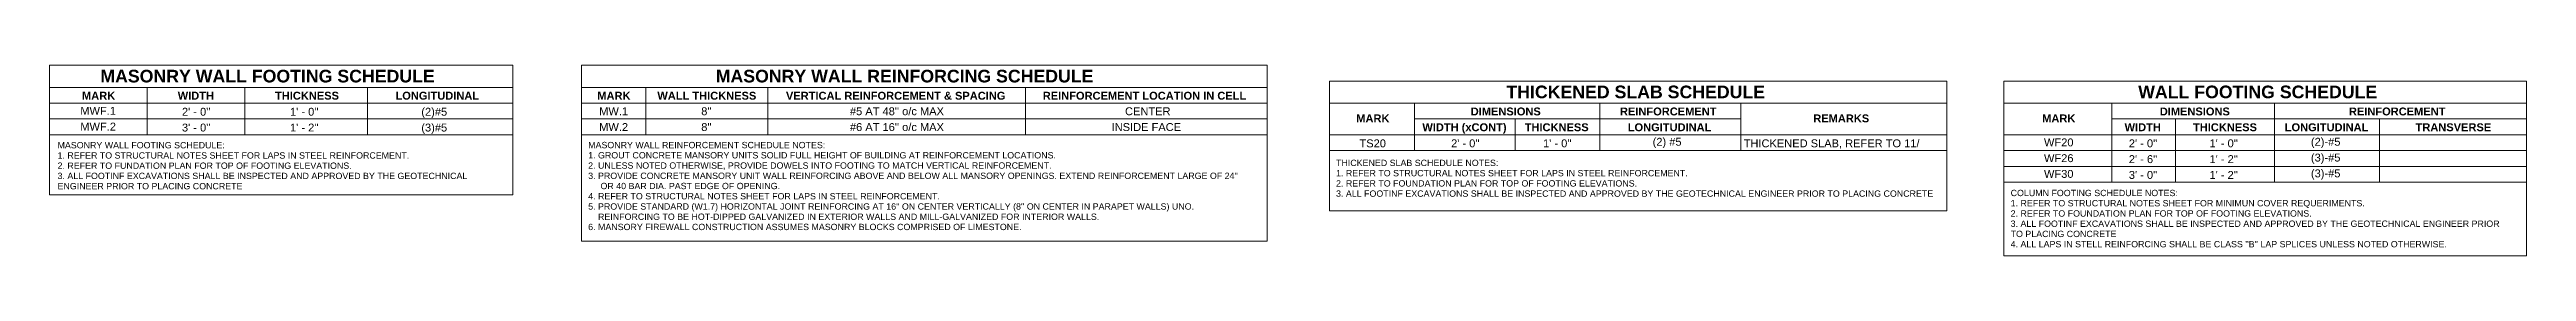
# Model space of a CAD drawing. Header units: inches. Extents: x -4126 to -1638, y 141 to 12362.
# Drawn here: x -1684.21 to -1653.43, y 142.38 to 144.75 of the extents above; entities that cross this region are included whole.
import ezdxf

# ---------------------------------------------------------------- set-up
doc = ezdxf.new("R2010")
doc.units = ezdxf.units.IN
doc.header["$MEASUREMENT"] = 0
for name, color, linetype, lineweight in [('A-DETL-THIN', 7, 'Continuous', 18), ('G-ANNO-TEXT', 7, 'Continuous', 9), ('G-ANNO-TEXT_corr', 7, 'Continuous', 9)]:
    doc.layers.add(name, color=color, linetype=linetype, lineweight=lineweight)
doc.styles.add('Arial_5', font='arial.ttf', dxfattribs={"height": 0.098425})
doc.styles.add('Arial_6', font='arial.ttf', dxfattribs={"height": 0.07874})
doc.styles.add('Arial_B', font='Arial_Bold.ttf', dxfattribs={"height": 0.15748})
doc.styles.add('Arial_B_1', font='', dxfattribs={"height": 0.098425})
doc.styles.get('Arial_B_1').set_extended_font_data('Arial', bold=True)

msp = doc.modelspace()

# ---------------------------------------------------------------- linework, layer by layer
at = {"layer": 'A-DETL-THIN'}
for p, q in [((-1684.2082, 144.74975), (-1684.2082, 143.13361)), ((-1678.45094, 144.74975), (-1684.2082, 144.74975)), ((-1678.45094, 143.13361), (-1678.45094, 144.74975)), ((-1677.59906, 144.74975), (-1677.59906, 142.5571)), ((-1669.08117, 144.74975), (-1677.59906, 144.74975)), ((-1669.08117, 142.5571), (-1669.08117, 144.74975)), ((-1684.2082, 144.47416), (-1678.45094, 144.47416)), ((-1682.99722, 144.47416), (-1682.99722, 143.88361)), ((-1681.78322, 144.47416), (-1681.78322, 143.88361)), ((-1680.25846, 144.47416), (-1680.25846, 143.88361)), ((-1677.59906, 144.47416), (-1669.08117, 144.47416)), ((-1676.80037, 144.47416), (-1676.80037, 143.88361)), ((-1675.28399, 144.47416), (-1675.28399, 143.88361)), ((-1672.08117, 144.47416), (-1672.08117, 143.88361)), ((-1668.30743, 144.5529), (-1668.30743, 142.93676)), ((-1660.63447, 144.5529), (-1668.30743, 144.5529)), ((-1660.63447, 142.93676), (-1660.63447, 144.5529)), ((-1659.92606, 144.5529), (-1659.92606, 142.37568)), ((-1653.43427, 144.5529), (-1659.92606, 144.5529)), ((-1653.43427, 142.37568), (-1653.43427, 144.5529)), ((-1684.2082, 144.27731), (-1678.45094, 144.27731)), ((-1684.2082, 144.08046), (-1678.45094, 144.08046)), ((-1677.59906, 144.27731), (-1669.08117, 144.27731)), ((-1677.59906, 144.08046), (-1669.08117, 144.08046)), ((-1668.30743, 144.27731), (-1660.63447, 144.27731)), ((-1667.24921, 144.27731), (-1667.24921, 143.68676)), ((-1667.24921, 144.08046), (-1663.19697, 144.08046)), ((-1665.99921, 144.08046), (-1665.99921, 143.68676)), ((-1664.94697, 144.27731), (-1664.94697, 143.68676)), ((-1663.19697, 144.27731), (-1663.19697, 143.68676)), ((-1659.92606, 144.27731), (-1653.43427, 144.27731)), ((-1658.58748, 144.27731), (-1658.58748, 143.29306)), ((-1658.58748, 144.08046), (-1653.43427, 144.08046)), ((-1657.79452, 144.08046), (-1657.79452, 143.29306)), ((-1656.5656, 144.27731), (-1656.5656, 143.29306)), ((-1655.25989, 144.08046), (-1655.25989, 143.29306)), ((-1684.2082, 143.88361), (-1678.45094, 143.88361)), ((-1677.59906, 143.88361), (-1669.08117, 143.88361)), ((-1668.30743, 143.88361), (-1660.63447, 143.88361)), ((-1659.92606, 143.88361), (-1653.43427, 143.88361)), ((-1668.30743, 143.68676), (-1660.63447, 143.68676)), ((-1659.92606, 143.68676), (-1653.43427, 143.68676)), ((-1659.92606, 143.48991), (-1653.43427, 143.48991)), ((-1684.2082, 143.13361), (-1678.45094, 143.13361)), ((-1659.92606, 143.29306), (-1653.43427, 143.29306)), ((-1668.30743, 142.93676), (-1660.63447, 142.93676)), ((-1677.59906, 142.5571), (-1669.08117, 142.5571)), ((-1659.92606, 142.37568), (-1653.43427, 142.37568))]:
    msp.add_line(p, q, dxfattribs=at)

# ---------------------------------------------------------------- texts
at = {"layer": 'G-ANNO-TEXT', "attachment_point": 1}
for s, insert, char_height, width, style in [('MASONRY WALL FOOTING SCHEDULE', (-1683.57702, 144.69314), 0.1574803, 5.0468437, 'Arial_B'), ('MASONRY WALL REINFORCING SCHEDULE', (-1675.93107, 144.69314), 0.1574803, 5.7001875, 'Arial_B'), ('MARK', (-1683.80521, 144.41986), 0.098425, 0.4986875, 'Arial_B_1'), ('WIDTH', (-1682.61541, 144.41986), 0.098425, 0.542875, 'Arial_B_1'), ('THICKNESS', (-1681.40678, 144.41986), 0.098425, 0.9595, 'Arial_B_1'), ('LONGITUDINAL', (-1679.90979, 144.41986), 0.0984252, 1.2530313, 'Arial_B_1'), ('MARK', (-1677.4026, 144.41921), 0.098425, 0.4986875, 'Arial_B_1'), ('WALL THICKNESS', (-1676.65674, 144.41921), 0.0984252, 1.4802812, 'Arial_B_1'), ('VERTICAL REINFORCEMENT & SPACING', (-1675.05898, 144.41921), 0.0984252, 3.295125, 'Arial_B_1'), ('REINFORCEMENT LOCATION IN CELL', (-1671.86795, 144.41921), 0.0984252, 3.0584062, 'Arial_B_1'), ('THICKENED SLAB SCHEDULE', (-1666.10819, 144.49629), 0.1574803, 3.9105937, 'Arial_B'), ('WALL FOOTING SCHEDULE', (-1658.25808, 144.49629), 0.1574803, 3.61075, 'Arial_B'), ('MWF.1', (-1683.82592, 144.23142), 0.098425, 0.5397188, 'Arial_5'), ('MWF.2', (-1683.82592, 144.03457), 0.098425, 0.5397188, 'Arial_5'), ("3' - 0''", (-1682.56292, 144.02258), 0.098425, 0.42925, 'Arial_5'), ("2' - 0''", (-1682.56292, 144.21943), 0.098425, 0.42925, 'Arial_5'), ("1' - 0''", (-1681.22024, 144.21943), 0.098425, 0.42925, 'Arial_5'), ("1' - 2''", (-1681.22024, 144.02258), 0.098425, 0.42925, 'Arial_5'), ('(2)#5', (-1679.58903, 144.21943), 0.098425, 0.3882187, 'Arial_5'), ('(3)#5', (-1679.58903, 144.02258), 0.098425, 0.3882187, 'Arial_5'), ('MW.1', (-1677.37917, 144.22558), 0.098425, 0.4387187, 'Arial_5'), ('MW.2', (-1677.37917, 144.02873), 0.098425, 0.4387187, 'Arial_5'), ("8''", (-1676.1113, 144.22558), 0.098425, 0.1546562, 'Arial_5'), ("8''", (-1676.1113, 144.02873), 0.098425, 0.1546562, 'Arial_5'), ("#5 AT 48'' o/c MAX", (-1674.2639, 144.22558), 0.0984252, 1.414, 'Arial_5'), ("#6 AT 16'' o/c MAX", (-1674.2639, 144.02873), 0.0984252, 1.414, 'Arial_5'), ('INSIDE FACE', (-1671.01282, 144.02873), 0.0984252, 1.0447187, 'Arial_5'), ('CENTER', (-1670.84606, 144.22558), 0.098425, 0.6849062, 'Arial_5'), ('MARK', (-1667.97313, 144.13689), 0.098425, 0.4986875, 'Arial_B_1'), ('WIDTH (xCONT)', (-1667.15188, 144.02616), 0.0984252, 1.2656562, 'Arial_B_1'), ('DIMENSIONS', (-1666.55132, 144.22301), 0.098425, 1.0573438, 'Arial_B_1'), ('THICKNESS', (-1665.88028, 144.02616), 0.098425, 0.9595, 'Arial_B_1'), ('REINFORCEMENT', (-1664.69674, 144.22301), 0.0984252, 1.451875, 'Arial_B_1'), ('LONGITUDINAL', (-1664.59993, 144.02616), 0.0984252, 1.2530313, 'Arial_B_1'), ('REMARKS', (-1662.29535, 144.13689), 0.098425, 0.8395625, 'Arial_B_1'), ('MARK', (-1659.45114, 144.13689), 0.098425, 0.4986875, 'Arial_B_1'), ('WIDTH', (-1658.42702, 144.02616), 0.098425, 0.542875, 'Arial_B_1'), ('DIMENSIONS', (-1657.99026, 144.22301), 0.098425, 1.0573438, 'Arial_B_1'), ('THICKNESS', (-1657.57704, 144.02616), 0.098425, 0.9595, 'Arial_B_1'), ('LONGITUDINAL', (-1656.43731, 144.02616), 0.0984252, 1.2530313, 'Arial_B_1'), ('REINFORCEMENT', (-1655.64026, 144.22301), 0.0984252, 1.451875, 'Arial_B_1'), ('TRANSVERSE', (-1654.81184, 144.02616), 0.098425, 1.1299375, 'Arial_B_1'), ('MASONRY WALL FOOTING SCHEDULE:', (-1684.10868, 143.79284), 0.0787402, 2.562875, 'Arial_6'), ('MASONRY WALL REINFORCEMENT SCHEDULE NOTES:', (-1677.51596, 143.79467), 0.0787402, 3.636, 'Arial_6'), ('TS20', (-1667.93287, 143.82573), 0.098425, 0.3976875, 'Arial_5'), ("2' - 0''", (-1666.79496, 143.82573), 0.098425, 0.42925, 'Arial_5'), ("1' - 0''", (-1665.65222, 143.82573), 0.098425, 0.42925, 'Arial_5'), ('(2) #5', (-1664.29049, 143.84526), 0.098425, 0.4355625, 'Arial_5'), ('THICKENED SLAB, REFER TO 11/   ', (-1663.15985, 143.82573), 0.0984252, 2.790125, 'Arial_5'), ('3. ALL FOOTINF EXCAVATIONS SHALL BE INSPECTED AND APPROVED BY THE GEOTECHNICAL ', (-1684.10868, 143.41003), 0.0787402, 6.3314375, 'Arial_6'), ('2. REFER TO FUNDATION PLAN FOR TOP OF FOOTING ELEVATIONS.', (-1684.10868, 143.53763), 0.0787402, 4.5008125, 'Arial_6'), ('1. REFER TO STRUCTURAL NOTES SHEET FOR LAPS IN STEEL REINFORCEMENT.', (-1684.10868, 143.66523), 0.0787402, 5.3940312, 'Arial_6'), ("3. PROVIDE CONCRETE MANSORY UNIT WALL REINFORCING ABOVE AND BELOW ALL MANSORY OPENINGS. EXTEND REINFORCEMENT LARGE OF 24''", (-1677.51596, 143.41185), 0.07874016, 9.797, 'Arial_6'), ('2. UNLESS NOTED OTHERWISE, PROVIDE DOWELS INTO FOOTING TO MATCH VERTICAL REINFORCEMENT.', (-1677.51596, 143.53946), 0.0787402, 7.1047187, 'Arial_6'), ('1. GROUT CONCRETE MANSORY UNITS SOLID FULL HEIGHT OF BUILDING AT REINFORCEMENT LOCATIONS.', (-1677.51596, 143.66706), 0.0787402, 7.1552187, 'Arial_6'), ('THICKENED SLAB SCHEDULE NOTES:', (-1668.22433, 143.57233), 0.0787402, 2.4965938, 'Arial_6'), ('1. REFER TO STRUCTURAL NOTES SHEET FOR LAPS IN STEEL REINFORCEMENT.', (-1668.22433, 143.44473), 0.0787402, 5.3940312, 'Arial_6'), ('WF26', (-1659.42861, 143.64087), 0.098425, 0.4481875, 'Arial_5'), ('WF30', (-1659.42861, 143.44491), 0.098425, 0.4481875, 'Arial_5'), ("3' - 0''", (-1658.37453, 143.43203), 0.098425, 0.42925, 'Arial_5'), ("2' - 6''", (-1658.37453, 143.62888), 0.098425, 0.42925, 'Arial_5'), ("1' - 2''", (-1657.37241, 143.62888), 0.098425, 0.42925, 'Arial_5'), ("1' - 2''", (-1657.37241, 143.43203), 0.098425, 0.42925, 'Arial_5'), ('(3)-#5', (-1656.11225, 143.64841), 0.098425, 0.4450312, 'Arial_5'), ('(3)-#5', (-1656.11225, 143.45156), 0.098425, 0.4450312, 'Arial_5'), ('ENGINEER PRIOR TO PLACING CONCRETE', (-1684.10868, 143.28242), 0.0787402, 2.8343125, 'Arial_6'), ('4. REFER TO STRUCTURAL NOTES SHEET FOR LAPS IN STEEL REINFORCEMENT.', (-1677.51596, 143.15664), 0.0787402, 5.3940312, 'Arial_6'), ('     OR 40 BAR DIA. PAST EDGE OF OPENING.', (-1677.51596, 143.28425), 0.0787402, 2.4079925, 'Arial_6'), ('3. ALL FOOTINF EXCAVATIONS SHALL BE INSPECTED AND APPROVED BY THE GEOTECHNICAL ENGINEER PRIOR TO PLACING CONCRETE', (-1668.22433, 143.18952), 0.07874016, 9.16575, 'Arial_6'), ('2. REFER TO FOUNDATION PLAN FOR TOP OF FOOTING ELEVATIONS.', (-1668.22433, 143.31712), 0.0787402, 4.6049687, 'Arial_6'), ('COLUMN FOOTING SCHEDULE NOTES:', (-1659.84296, 143.19733), 0.0787402, 2.5565625, 'Arial_6'), ("5. PROVIDE STANDARD (W1.7) HORIZONTAL JOINT REINFORCING AT 16'' ON CENTER VERTICALLY (8'' ON CENTER IN PARAPET WALLS) UNO.", (-1677.51596, 143.02904), 0.07874016, 9.2951562, 'Arial_6'), ('    REINFORCING TO BE HOT-DIPPED GALVANIZED IN EXTERIOR WALLS AND MILL-GALVANIZED FOR INTERIOR WALLS.', (-1677.51596, 142.90144), 0.07874016, 7.8464375, 'Arial_6'), ('3. ALL FOOTINF EXCAVATIONS SHALL BE INSPECTED AND APPROVED BY THE GEOTECHNICAL ENGINEER PRIOR ', (-1659.84296, 142.81452), 0.0787402, 7.5465938, 'Arial_6'), ('2. REFER TO FOUNDATION PLAN FOR TOP OF FOOTING ELEVATIONS.', (-1659.84296, 142.94212), 0.0787402, 4.6049687, 'Arial_6'), ('1. REFER TO STRUCTURAL NOTES SHEET FOR MINIMUN COVER REQUERIMENTS.', (-1659.84296, 143.06973), 0.0787402, 5.4224375, 'Arial_6'), ('6. MANSORY FIREWALL CONSTRUCTION ASSUMES MASONRY BLOCKS COMPRISED OF LIMESTONE.', (-1677.51596, 142.77383), 0.0787402, 6.6375937, 'Arial_6'), ('TO PLACING CONCRETE', (-1659.84296, 142.68692), 0.0787402, 1.6191563, 'Arial_6'), ("4. ALL LAPS IN STELL REINFORCING SHALL BE CLASS ''B'' LAP SPLICES UNLESS NOTED OTHERWISE.", (-1659.84296, 142.55931), 0.0787402, 6.7133437, 'Arial_6')]:
    msp.add_mtext(s, dxfattribs=dict(at, insert=insert, char_height=char_height, width=width, style=style))
at = {"layer": 'G-ANNO-TEXT_corr', "char_height": 0.098425, "attachment_point": 1, "style": 'Arial_5'}
for s, insert, width in [('WF20', (-1659.42861, 143.83772), 0.4481875), ("2' - 0''", (-1658.37453, 143.82573), 0.42925), ("1' - 0''", (-1657.37241, 143.82573), 0.42925), ('(2)-#5', (-1656.11225, 143.84526), 0.4450312)]:
    msp.add_mtext(s, dxfattribs=dict(at, insert=insert, width=width))

doc.saveas('drawing.dxf')
